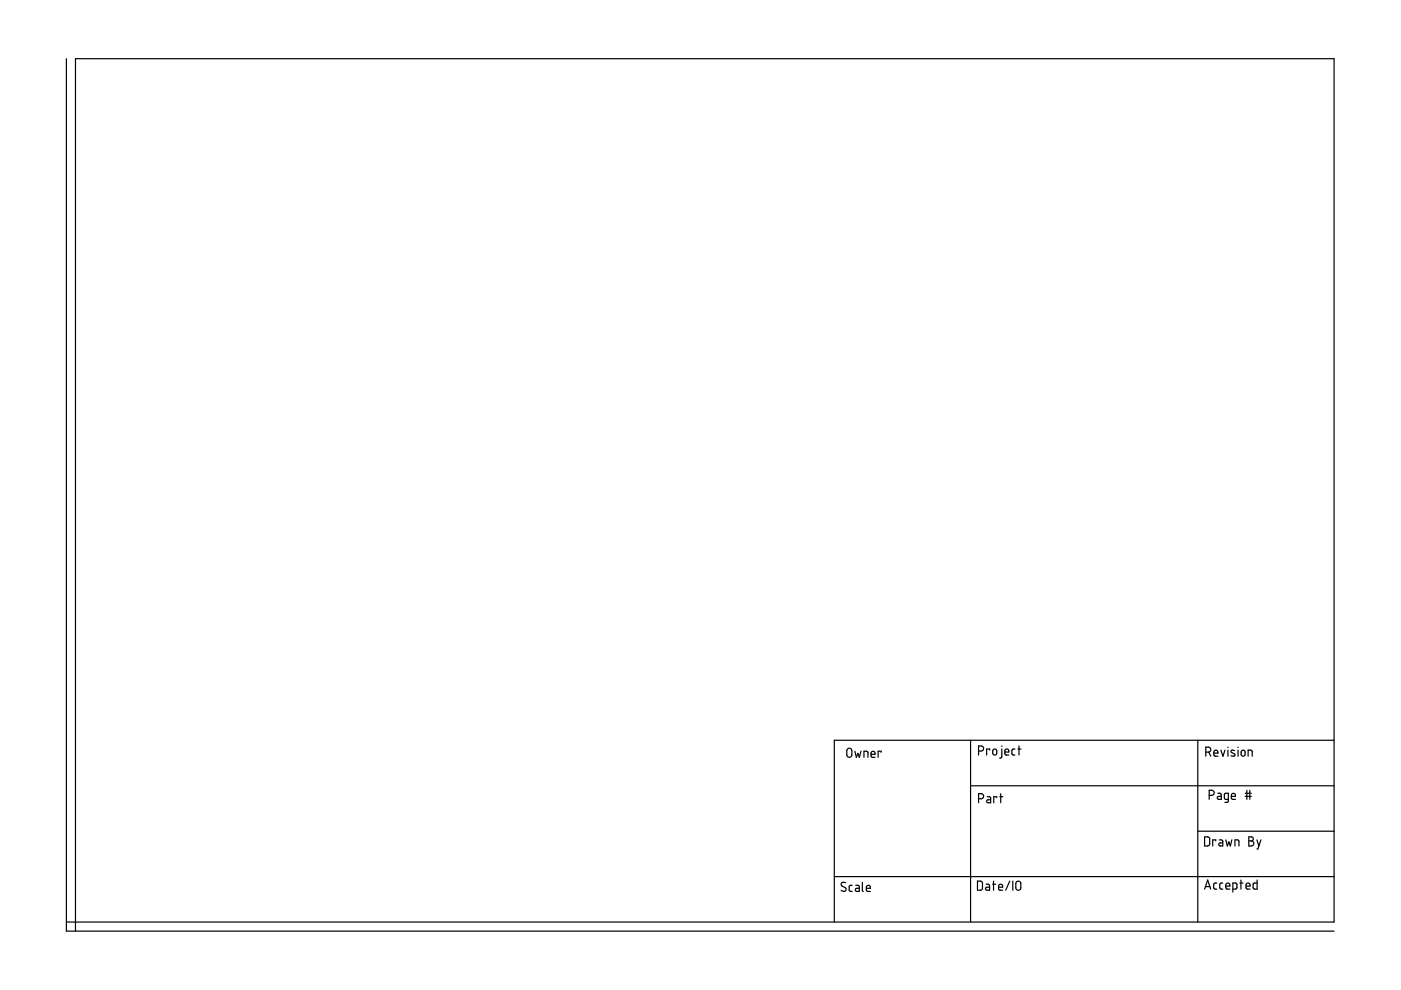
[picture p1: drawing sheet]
<svg xmlns="http://www.w3.org/2000/svg" width="297mm" height="210mm" viewBox="0 0 297 210" stroke-linecap="round" stroke-linejoin="round" font-family="sans-serif">
<g fill="none" stroke="#000" stroke-width=".25">
<path d="M14.1 12.4v185h268.8M179.7 158.8l.4-.2 .5 .4v1.2l-.4 .4-.4-.1-.2-.3zM181.3 159.3l.3 1.3 .3-.9 .3 .9 .3-1.3M184.7 159.9h.8l-.1-.5-.3-.1-.3 .1-.1 .9 .2 .3h.6M186.8 159.5v-.2h-.6v1.3M205.8 157v38.5M207.5 159.2h.6l.3-.2 .2-.3-.2-.4-.9-.1v1.9M209.8 159v-.2h-.6v1.3M210.6 159l.4-.2 .3 .2v.7l-.2 .4h-.3l-.3-.3zM212.4 158.8v1.6l-.1 .3h-.3M212.4 158.2v.1M213 159.4h.9l-.2-.5-.3-.1-.3 .2-.1 .9 .3 .2h.6"/>
<path d="M215.2 158.8h-.4l-.3 .2 .1 .9 .6 .2M215.8 158.8h.7M216 158.2v1.9M254 157v38.5M255.7 159.5h.6l.3-.2 .1-.4-.2-.4-.8-.1v1.9M256.3 159.5l.4 .8M257.4 159.7h.8l-.2-.6-.3-.1-.3 .2v.9l.2 .2h.6M258.8 159l.5 1.3 .4-1.3M260.3 158.4v.1M260.3 159v1.3M261.7 159.2l-.2-.1a.29 .29 0 0 0-.4 0 .29 .29 0 0 0 .1 .5l.5 .2a.35 .35 0 0 1 0 .5 .35 .35 0 0 1-.5 0l-.2-.1M262.5 158.4v.1"/>
<path d="M262.5 159v1.3M263.2 159.2l.5-.2 .3 .3v.8l-.3 .2h-.3l-.2-.2zM282.9 157h-106v38.5M183.2 160.6v-1.3l.8 .1v1.2M205.8 166.6h77.1M207.5 169.4l.7-.1 .2-.1 .2-.4-.2-.4-.9-.1v1.9M209.3 168.9h.5l.2 .3v1h-.5a.32 .32 0 0 1-.3-.3 .32 .32 0 0 1 .3-.3h.5M211.3 169.1v-.2h-.6v1.3M212 168.9h.6M212.2 168.3v1.9M254 176.2h28.9M255.4 177.4h.8l.3 .3v1.3l-.3 .3-.8 .1z"/>
<path d="M256.4 168.6l.9-.1 .1-.3-.1-.5-.9-.1v1.9M257.8 178.3v-.2h-.7v1.3M258.2 168.2h.6l.1 .2v1.1h-.5a.32 .32 0 0 1-.3-.3 .32 .32 0 0 1 .3-.4h.5M258.5 178.1h.5l.2 .2v1.1l-.6-.1a.32 .32 0 0 1-.2-.3 .32 .32 0 0 1 .3-.3h.5M259.9 178.1l.3 1.3 .3-.9 .4 .9 .3-1.3M260.4 169.5h-.6l-.2-.2v-.9l.1-.2h.7v1.6l-.2 .3h-.5M261.1 168.8h.8l-.1-.5-.3-.1-.3 .1-.1 .9 .2 .3h.6M261.8 179.4v-1.3h.6l.2 .1 .1 1.2M264 168.2h1.3M264 168.8h1.3M264.4 167.6v1.9M264.6 160.3v-1.3l.8 .2 .1 1.1"/>
<path d="M264.8 177.4h.6l.3 .3-.1 .4-.3 .2 .4 .1 .1 .3v.4l-.3 .2-.7 .1zM264.8 178.3h.5M265 167.6v1.9M266.5 178.1l.4 1.3M267.3 178.1l-.6 1.9h-.2M14.1 195.5h268.8v-183.1h-266.9v185M176.9 185.9h106M179.3 187.2l-.7-.1-.3 .4 .2 .3 .8 .5v.5l-.4 .2-.6-.2M180.7 187.7h-.5l-.2 .3 .1 .9 .6 .1M181.4 187.7h.6l.2 .2v1.1h-.6a.33 .33 0 0 1-.3-.4 .33 .33 0 0 1 .4-.3h.5M182.8 187.1v1.8l.2 .1M183.7 188.3h.8v-.3l-.2-.3-.6 .2v.8l.2 .3h.6"/>
<path d="M207.2 186.8h.8l.3 .3v1.3l-.3 .3h-.8zM209.1 187.5h.5l.2 .2v1h-.6a.32 .32 0 0 1-.3-.3 .32 .32 0 0 1 .4-.3h.5M210.4 187.5h.7M210.7 186.8v1.9M211.7 188.1h.9l-.2-.5-.3-.1-.3 .1-.1 .9 .3 .2h.6M214.1 186.8l-.9 1.9M214.7 186.8v1.9M215.5 187l.4-.2 .5 .4v1.1l-.4 .4h-.4l-.2-.3v-1.2zM255.4 188.5l.7-1.9 .6 1.9M255.6 188h.9M258 187.2l-.5 .1-.2 .2v.8l.3 .2h.4M259.2 187.2l-.4 .1-.2 .2v.8l.2 .2h.4"/>
<path d="M259.9 187.9h.9l-.2-.6-.3-.1-.3 .2-.1 .9 .2 .2h.7M261.4 188.5l.8-.1 .1-.9-.2-.2-.7-.1v1.9M262.9 187.2h.6M263.1 186.6v1.9M264.2 187.9h.8l-.1-.6-.3-.1-.3 .2-.1 .9 .2 .2h.6M266.5 186.6v1.9h-.7l-.1-.2v-1l.8-.1"/>
</g>
</svg>
